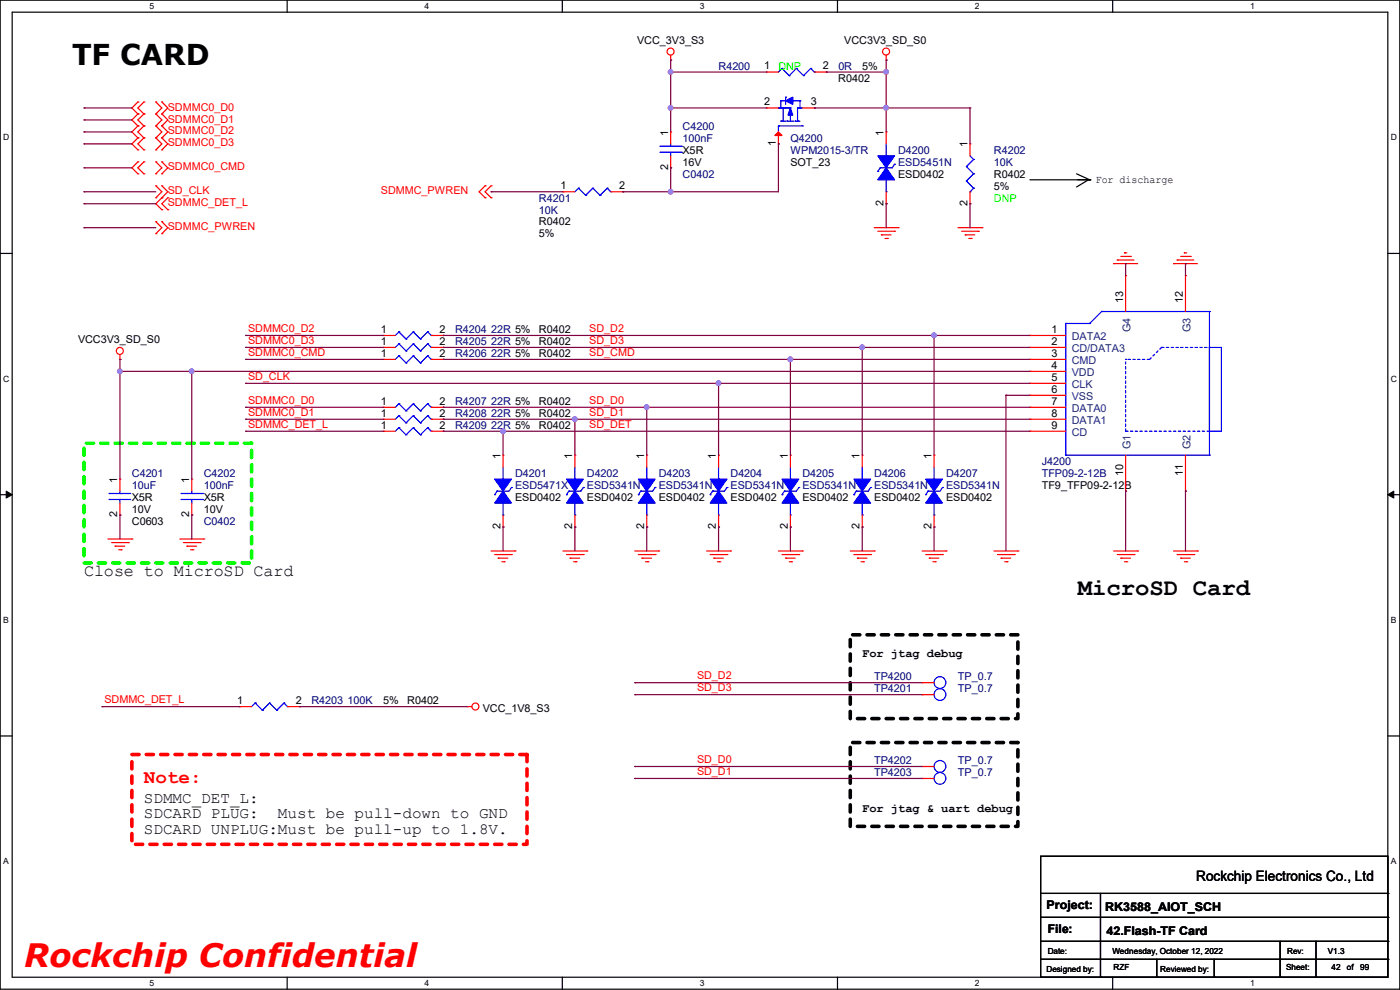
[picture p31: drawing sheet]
<svg xmlns="http://www.w3.org/2000/svg" width="297mm" height="210mm" viewBox="0 0 297 210" stroke-linecap="round" stroke-linejoin="round" font-family="sans-serif">
<defs><g id="words">
<text font-size="6.9" fill="#f00" x="5.1" y="205.1">Rockchip Confidential</text>
<text font-size="6.1" x="15.3" y="13.8">TF CARD</text>
<text font-size="5.1" x="228.6" y="126.2">MicroSD Card</text>
<text font-size="4.1" fill="#f00" x="30.5" y="166">Note:</text>
<text font-size="3.6" x="17.8" y="122.2">Close to MicroSD Card</text>
<g font-size="3.3">
<text x="30.5" y="170.3">SDMMC_DET_L:</text>
<text x="30.5" y="173.6">SDCARD PLUG:</text>
<text x="59" y="173.6">Must be pull-down to GND</text>
<text x="30.5" y="176.9">SDCARD UNPLUG:Must be pull-up to 1.8V.</text>
</g>
<text font-size="3" x="253.8" y="186.9">Rockchip Electronics Co., Ltd</text>
<g font-size="2.5">
<text x="182.9" y="139.3">For jtag debug</text>
<text x="182.9" y="172.3">For jtag &amp; uart debug</text>
<text x="222" y="192.9">Project:</text>
<text x="222.3" y="198">File:</text>
<text x="234.5" y="193.2">RK3588_AIOT_SCH</text>
<text x="234.7" y="198.2">42.Flash-TF Card</text>
</g>
<g font-size="2.3">
<text x="135.2" y="9.2">VCC_3V3_S3</text>
<text x="179.1" y="9.2">VCC3V3_SD_S0</text>
<text x="162.1" y="14.7">1</text>
<text x="174.5" y="14.7">2</text>
<text x="177.8" y="17.4">R0402</text>
<text x="182.9" y="14.8">5%</text>
<text x="162.1" y="22.4">2</text>
<text x="172" y="22.4">3</text>
<text x="141.7" y="28.7" transform="rotate(-90 141.7 28.7)">1</text>
<text x="187.5" y="28.7" transform="rotate(-90 187.5 28.7)">1</text>
<text x="144.8" y="32.6">X5R</text>
<text x="144.8" y="35.1">16V</text>
<text x="164.6" y="31" transform="rotate(-90 164.6 31)">1</text>
<text x="167.7" y="35.1">SOT_23</text>
<text x="205.2" y="31.3" transform="rotate(-90 205.2 31.3)">1</text>
<text x="118.9" y="40.1">1</text>
<text x="131.4" y="40.1">2</text>
<text x="141.7" y="36.1" transform="rotate(-90 141.7 36.1)">2</text>
<text x="190.5" y="37.7">ESD0402</text>
<text x="210.9" y="37.7">R0402</text>
<text x="210.9" y="40.2">5%</text>
<text x="232.5" y="38.7">For discharge</text>
<text x="114.3" y="47.8">R0402</text>
<text x="187.5" y="43.7" transform="rotate(-90 187.5 43.7)">2</text>
<text x="205.2" y="43.7" transform="rotate(-90 205.2 43.7)">2</text>
<text x="114.3" y="50.4">5%</text>
<text x="238.3" y="64.3" transform="rotate(-90 238.3 64.3)">13</text>
<text x="251" y="64.3" transform="rotate(-90 251 64.3)">12</text>
<text x="80.8" y="70.6">1</text>
<text x="93.3" y="70.6">2</text>
<text x="114.3" y="70.7">R0402</text>
<text x="223.1" y="70.6">1</text>
<text x="16.6" y="72.7">VCC3V3_SD_S0</text>
<text x="80.8" y="73.2">1</text>
<text x="80.8" y="75.7">1</text>
<text x="93.3" y="73.2">2</text>
<text x="93.3" y="75.7">2</text>
<text x="114.3" y="73.2">R0402</text>
<text x="114.3" y="75.8">R0402</text>
<text x="223.1" y="73.2">2</text>
<text x="223.1" y="75.7">3</text>
<text x="223.1" y="78.2">4</text>
<text x="223.1" y="80.8">5</text>
<text x="223.1" y="83.3">6</text>
<text x="80.8" y="88.4">1</text>
<text x="80.8" y="85.9">1</text>
<text x="93.3" y="88.4">2</text>
<text x="93.3" y="85.9">2</text>
<text x="114.3" y="88.5">R0402</text>
<text x="114.3" y="85.9">R0402</text>
<text x="223.1" y="85.9">7</text>
<text x="223.1" y="88.4">8</text>
<text x="80.8" y="90.9">1</text>
<text x="93.3" y="90.9">2</text>
<text x="114.3" y="91">R0402</text>
<text x="223.1" y="90.9">9</text>
<text x="106.2" y="97.3" transform="rotate(-90 106.2 97.3)">1</text>
<text x="121.4" y="97.3" transform="rotate(-90 121.4 97.3)">1</text>
<text x="136.7" y="97.3" transform="rotate(-90 136.7 97.3)">1</text>
<text x="151.9" y="97.3" transform="rotate(-90 151.9 97.3)">1</text>
<text x="167.1" y="97.3" transform="rotate(-90 167.1 97.3)">1</text>
<text x="182.4" y="97.3" transform="rotate(-90 182.4 97.3)">1</text>
<text x="197.6" y="97.3" transform="rotate(-90 197.6 97.3)">1</text>
<text x="238.3" y="100.9" transform="rotate(-90 238.3 100.9)">10</text>
<text x="251" y="100.9" transform="rotate(-90 251 100.9)">11</text>
<text x="24.9" y="102.4" transform="rotate(-90 24.9 102.4)">1</text>
<text x="28" y="106.3">X5R</text>
<text x="40.1" y="102.4" transform="rotate(-90 40.1 102.4)">1</text>
<text x="43.2" y="106.3">X5R</text>
<text x="109.3" y="106.3">ESD0402</text>
<text x="124.5" y="106.3">ESD0402</text>
<text x="139.7" y="106.3">ESD0402</text>
<text x="155" y="106.3">ESD0402</text>
<text x="170.2" y="106.3">ESD0402</text>
<text x="185.5" y="106.3">ESD0402</text>
<text x="200.7" y="106.3">ESD0402</text>
<text x="221" y="103.7">TF9_TFP09-2-12B</text>
<text x="24.9" y="109.8" transform="rotate(-90 24.9 109.8)">2</text>
<text x="28" y="111.3">C0603</text>
<text x="28" y="108.8">10V</text>
<text x="40.1" y="109.8" transform="rotate(-90 40.1 109.8)">2</text>
<text x="43.2" y="108.8">10V</text>
<text x="106.2" y="112.3" transform="rotate(-90 106.2 112.3)">2</text>
<text x="121.4" y="112.3" transform="rotate(-90 121.4 112.3)">2</text>
<text x="136.7" y="112.3" transform="rotate(-90 136.7 112.3)">2</text>
<text x="151.9" y="112.3" transform="rotate(-90 151.9 112.3)">2</text>
<text x="167.1" y="112.3" transform="rotate(-90 167.1 112.3)">2</text>
<text x="182.4" y="112.3" transform="rotate(-90 182.4 112.3)">2</text>
<text x="197.6" y="112.3" transform="rotate(-90 197.6 112.3)">2</text>
<text x="50.3" y="149.4">1</text>
<text x="62.8" y="149.4">2</text>
<text x="81.3" y="149.4">5%</text>
<text x="86.4" y="149.4">R0402</text>
<text x="102.4" y="151">VCC_1V8_S3</text>
</g>
<g font-size="2.3" fill="#000080">
<text x="152.4" y="14.8">R4200</text>
<text x="177.9" y="14.8">0R</text>
<text x="144.8" y="27.5">C4200</text>
<text x="144.8" y="30.1">100nF</text>
<text x="167.7" y="30.1">Q4200</text>
<text x="167.7" y="32.6">WPM2015-3/TR</text>
<text x="190.5" y="32.6">D4200</text>
<text x="190.5" y="35.1">ESD5451N</text>
<text x="210.9" y="32.6">R4202</text>
<text x="210.9" y="35.1">10K</text>
<text x="144.8" y="37.7">C0402</text>
<text x="114.3" y="42.8">R4201</text>
<text x="114.3" y="45.3">10K</text>
<text x="96.6" y="70.7">R4204 22R 5%</text>
<text x="96.6" y="73.2">R4205 22R 5%</text>
<text x="96.6" y="75.8">R4206 22R 5%</text>
<text x="96.6" y="88.5">R4208 22R 5%</text>
<text x="96.6" y="85.9">R4207 22R 5%</text>
<text x="96.6" y="91">R4209 22R 5%</text>
<text x="28" y="101.2">C4201</text>
<text x="43.2" y="101.2">C4202</text>
<text x="109.3" y="101.2">D4201</text>
<text x="124.5" y="101.2">D4202</text>
<text x="139.7" y="101.2">D4203</text>
<text x="155" y="101.2">D4204</text>
<text x="170.2" y="101.2">D4205</text>
<text x="185.5" y="101.2">D4206</text>
<text x="200.7" y="101.2">D4207</text>
<text x="221" y="98.6">J4200</text>
<text x="221" y="101.2">TFP09-2-12B</text>
<text x="28" y="103.7">10uF</text>
<text x="43.2" y="103.7">100nF</text>
<text x="109.3" y="103.7">ESD5471X</text>
<text x="124.5" y="103.7">ESD5341N</text>
<text x="139.7" y="103.7">ESD5341N</text>
<text x="155" y="103.7">ESD5341N</text>
<text x="170.2" y="103.7">ESD5341N</text>
<text x="185.5" y="103.7">ESD5341N</text>
<text x="200.7" y="103.7">ESD5341N</text>
<text x="43.2" y="111.3">C0402</text>
<text x="66.1" y="149.4">R4203 100K</text>
<text x="185.5" y="146.9">TP4201</text>
<text x="185.5" y="144.4">TP4200</text>
<text x="203.2" y="146.9">TP_0.7</text>
<text x="203.2" y="144.4">TP_0.7</text>
<text x="185.5" y="162.1">TP4202</text>
<text x="185.5" y="164.7">TP4203</text>
<text x="203.2" y="162.1">TP_0.7</text>
<text x="203.2" y="164.7">TP_0.7</text>
</g>
<g font-size="2.3" fill="#0f0">
<text x="165.1" y="14.8">DNP</text>
<text x="210.9" y="42.8">DNP</text>
</g>
<g font-size="2.3" fill="#f00">
<text x="35.6" y="23.5">SDMMC0_D0</text>
<text x="35.6" y="26">SDMMC0_D1</text>
<text x="35.6" y="28.5">SDMMC0_D2</text>
<text x="35.6" y="31.1">SDMMC0_D3</text>
<text x="35.6" y="36.2">SDMMC0_CMD</text>
<text x="35.6" y="41.2">SD_CLK</text>
<text x="80.8" y="41.2">SDMMC_PWREN</text>
<text x="35.6" y="43.8">SDMMC_DET_L</text>
<text x="35.6" y="48.9">SDMMC_PWREN</text>
<text x="52.6" y="70.4">SDMMC0_D2</text>
<text x="125" y="70.4">SD_D2</text>
<text x="52.6" y="75.5">SDMMC0_CMD</text>
<text x="52.6" y="73">SDMMC0_D3</text>
<text x="125" y="73">SD_D3</text>
<text x="125" y="75.5">SD_CMD</text>
<text x="52.6" y="80.6">SD_CLK</text>
<text x="52.6" y="88.2">SDMMC0_D1</text>
<text x="52.6" y="85.7">SDMMC0_D0</text>
<text x="125" y="88.2">SD_D1</text>
<text x="125" y="85.7">SD_D0</text>
<text x="52.6" y="90.8">SDMMC_DET_L</text>
<text x="125" y="90.8">SD_DET</text>
<text x="22.1" y="149.2">SDMMC_DET_L</text>
<text x="147.9" y="144.1">SD_D2</text>
<text x="147.9" y="146.6">SD_D3</text>
<text x="147.9" y="161.9">SD_D0</text>
<text x="147.9" y="164.4">SD_D1</text>
</g>
<g font-size="2.3" fill="#004080">
<text x="239.9" y="70.4" transform="rotate(-90 239.9 70.4)">G4</text>
<text x="252.6" y="70.4" transform="rotate(-90 252.6 70.4)">G3</text>
<text x="227.4" y="74.8">CD/DATA3</text>
<text x="227.4" y="77.3">CMD</text>
<text x="227.4" y="72.2">DATA2</text>
<text x="227.4" y="79.8">VDD</text>
<text x="227.4" y="82.4">CLK</text>
<text x="227.4" y="84.9">VSS</text>
<text x="227.4" y="87.5">DATA0</text>
<text x="227.4" y="90">DATA1</text>
<text x="227.4" y="92.5">CD</text>
<text x="239.9" y="95.3" transform="rotate(-90 239.9 95.3)">G1</text>
<text x="252.6" y="95.3" transform="rotate(-90 252.6 95.3)">G2</text>
</g>
<g font-size="1.8">
<text x="31.7" y="1.9">5</text>
<text x="90.1" y="1.9">4</text>
<text x="148.5" y="1.9">3</text>
<text x="206.8" y="1.9">2</text>
<text x="265.2" y="1.9">1</text>
<text x=".7" y="29.8">D</text>
<text x="295.1" y="29.8">D</text>
<text x=".7" y="80.9">C</text>
<text x="295.1" y="80.9">C</text>
<text x=".7" y="132.1">B</text>
<text x="295.1" y="132.1">B</text>
<text x=".7" y="183.3">A</text>
<text x="295.1" y="183.3">A</text>
<text x="222.3" y="202.3">Date:</text>
<text x="236" y="202.3">Wednesday, October 12, 2022</text>
<text x="273.1" y="202.3">Rev:</text>
<text x="281.7" y="202.3">V1.3</text>
<text x="31.7" y="209.2">5</text>
<text x="90.1" y="209.2">4</text>
<text x="148.5" y="209.2">3</text>
<text x="206.8" y="209.2">2</text>
<text x="222" y="206.1">Designed by:</text>
<text x="236.3" y="205.9">RZF</text>
<text x="246.2" y="206.1">Reviewed by:</text>
<text x="265.2" y="209.2">1</text>
<text x="272.8" y="205.9">Sheet:</text>
<text x="282.5" y="205.9">42</text>
<text x="285.7" y="205.9">of</text>
<text x="288.6" y="205.9">99</text>
</g>
</g></defs>
<path d="M0 0h297v209.8h-297zM2.6 2.6h291.8v204.7h-291.8z" fill="none" stroke="#000" stroke-width=".25"/>
<g fill="#fff">
<path d="M31.7 .3h1v2h-1z"/>
<path d="M31.7 207.6h1v1.9h-1z"/>
</g>
<path d="M60.9 0v2.6M60.9 207.3v2.5" fill="none" stroke="#000" stroke-width=".25"/>
<g fill="#fff">
<path d="M90.1 .3h1v2h-1z"/>
<path d="M90.1 207.6h1v1.9h-1z"/>
</g>
<path d="M119.3 0v2.6M119.3 207.3v2.5" fill="none" stroke="#000" stroke-width=".25"/>
<g fill="#fff">
<path d="M148.5 .3h.9v2h-.9z"/>
<path d="M148.5 207.6h.9v1.9h-.9z"/>
</g>
<path d="M177.7 0v2.6M177.7 207.3v2.5" fill="none" stroke="#000" stroke-width=".25"/>
<g fill="#fff">
<path d="M206.8 .3h1v2h-1z"/>
<path d="M206.8 207.6h1v1.9h-1z"/>
</g>
<path d="M236.1 0v2.6M236.1 207.3v2.5" fill="none" stroke="#000" stroke-width=".25"/>
<g fill="#fff">
<path d="M265.2 .3h1v2h-1z"/>
<path d="M265.2 207.6h1v1.9h-1z"/>
<path d="M.7 28.2h1.2v1.9h-1.2z"/>
<path d="M295.1 28.2h1.2v1.9h-1.2z"/>
<path d="M.7 79.3h1.2v2h-1.2z"/>
<path d="M295.1 79.3h1.2v2h-1.2z"/>
</g>
<path d="M0 53.8h2.6M294.4 53.8h2.6" fill="none" stroke="#000" stroke-width=".25"/>
<g fill="#fff">
<path d="M.7 130.5h1.2v2h-1.2z"/>
<path d="M295.1 130.5h1.1v2h-1.1z"/>
</g>
<path d="M0 104.9h2.6M294.4 104.9h2.6" fill="none" stroke="#000" stroke-width=".25"/>
<path d="M1.3 104.2l1.3 .7-1.3 .8zM294.4 104.9l1.3-.7v1.5z" fill="#000" stroke="#000" stroke-width=".21"/>
<g fill="#fff">
<path d="M.7 181.7h1.2v2h-1.2z"/>
<path d="M295.1 181.7h1.1v2h-1.1z"/>
</g>
<g fill="none" stroke="#000" stroke-width=".25">
<path d="M218.5 38.1h12.7M228.4 36.9l2.8 1.2M230.9 38.1h.1M230.9 38.1l-2.5 1.6M231.2 38.1h.1M0 156.1h2.6M294.4 156.1h2.6M220.8 181.7h73.6v25.6h-73.6zM220.8 189.5h73.6M220.8 194.6h73.6M220.8 199.7h73.6M233.5 189.5v17.8"/>
<path d="M271.6 199.7v7.6M279.2 199.7v7.6M294.4 189.5h.1M294.4 194.6h.1M294.4 199.7h.1M220.8 203.5h73.6M233.5 207.3h.1M245.4 207.3h.1M245.4 203.5v3.8M257.6 207.3h.1M257.6 203.5v3.8M271.6 207.3h.1"/>
<path d="M279.2 207.3h.1M294.4 203.5h.1"/>
</g>
<path d="M17.8 94h35.6v25.4h-35.6z" fill="none" stroke="#0f0" stroke-width=".76" stroke-dasharray="1.5 1.5"/>
<path d="M180.4 134.7h35.5v17.7h-35.5zM180.4 157.5h35.5v17.8h-35.5z" fill="none" stroke="#000" stroke-width=".76" stroke-dasharray="1.5 1.5"/>
<path d="M28 160.1h83.8v19h-83.8z" fill="none" stroke="#f00" stroke-width=".76" stroke-dasharray="1.5 1.5"/>
<g fill="none" stroke="#f00" stroke-width=".25">
<path d="M142.3 12.7h.1M142.3 11.7v1M162.6 15.3h.1M162.6 15.3h2.5M172.8 15.3h2.5M175.3 15.3h.1M188 12.7h.1M188 11.7v1M29.3 21.6h.1M29.3 24.2h.1M29.3 26.7h.1M29.3 34.3h.1"/>
<path d="M29.3 36.9h.1M29.3 29.3h.1M29.3 31.8h.1M29.3 21.6l-1.3 1.3 1.3 1.3M29.3 29.3l-1.3 1.2 1.3 1.3M29.3 24.2l-1.3 1.2 1.3 1.3M29.3 34.3l-1.3 1.3 1.3 1.3M29.3 26.7l-1.3 1.3 1.3 1.3M30.5 24.2h.1M30.5 21.6h.1M30.5 26.7h.1M30.5 36.9h.1"/>
<path d="M30.5 34.3h.1M30.5 29.3h.1M30.5 31.8h.1M30.5 21.6l-1.2 1.3 1.2 1.3M30.5 26.7l-1.2 1.3 1.2 1.3M30.5 24.2l-1.2 1.2 1.2 1.3M30.5 29.3l-1.2 1.2 1.2 1.3M30.5 34.3l-1.2 1.3 1.2 1.3M33.1 24.2h.1M33.1 21.6h.1M33.1 26.7h.1M33.1 36.9h.1"/>
<path d="M33.1 34.3h.1M33.1 39.4h.1M33.1 29.3h.1M33.1 31.8h.1M33.1 26.7l1.2 1.3-1.2 1.3M33.1 21.6l1.2 1.3-1.2 1.3M33.1 29.3l1.2 1.2-1.2 1.3M33.1 24.2l1.2 1.2-1.2 1.3M33.1 39.4l1.2 1.3-1.2 1.3M33.1 34.3l1.2 1.3-1.2 1.3M34.3 24.2h.1M34.3 21.6h.1"/>
<path d="M34.3 26.7h.1M34.3 36.9h.1M34.3 34.3h.1M34.3 39.4h.1M34.3 29.3h.1M34.3 31.8h.1M34.3 39.4l1.3 1.3-2.5 2.5 1.2 1.3M34.3 29.3l1.3 1.2-1.3 1.3M34.3 21.6l1.3 1.3-1.3 1.3M34.3 24.2l1.3 1.2-1.3 1.3M34.3 26.7l1.3 1.3-1.3 1.3M34.3 34.3l1.3 1.3-1.3 1.3"/>
<path d="M102.9 39.4h.1M102.9 39.4l-1.3 1.3 1.3 1.3M104.2 39.4h.1M104.2 39.4l-1.3 1.3 1.3 1.3M142.3 28h.1M142.3 35.6h.1M142.3 28v2.5M142.3 33.1v2.5M162.6 22.9h.1M162.6 22.9h2.5M165.1 30.5h.1M165.1 28v2.5"/>
<path d="M170.2 22.9h2.6M172.8 22.9h.1M188 28h.1M188 28v2.5M205.8 30.5h.1M205.8 30.5v2.6M33.1 42h.1M33.1 49.6h.1M33.1 47h.1M33.1 47l1.2 1.3-1.2 1.3M34.3 42h.1M34.3 44.5h.1"/>
<path d="M34.3 49.6h.1M34.3 47h.1M34.3 47l1.3 1.3-1.3 1.3M35.6 44.5h.1M35.6 42h.1M35.6 42l-1.3 1.2 1.3 1.3M102.9 42h.1M104.2 42h.1M119.4 40.7h.1M119.4 40.7h2.6M129.6 40.7h2.5M132.1 40.7h.1"/>
<path d="M185.5 48.3h5M186.2 49.1h3.6M187 49.8h.1M187 49.8h2M187.7 50.6h.6M188 43.2h.1M188 40.7v2.5M188.3 50.6h.1M189.8 49.1h.1M190.5 48.3h.1M203.2 48.3h5.1M204 49.1h3.6"/>
<path d="M204.8 49.8h.1M204.8 49.8h2M205.5 50.6h.5M205.8 43.2h.1M205.8 40.7v2.5M206 50.6h.1M207.6 49.1h.1M208.3 48.3h.1M236.3 55.9h.1M236.3 55.9h5M237 55.2h.1M237 55.2h3.6"/>
<path d="M237.8 54.4h2M238.5 53.6h.1M238.5 53.6h.6M238.8 58.5h.1M238.8 58.5v7.6M239.8 54.4h.1M249 55.9h.1M249 55.9h5M249.7 55.2h.1M249.7 55.2h3.6M250.5 54.4h2M251.2 53.6h.1"/>
<path d="M251.2 53.6h.6M251.5 58.5h.1M251.5 58.5v7.6M252.5 54.4h.1M25.4 76.2h.1M25.4 75.2v1M81.3 73.7h.1M81.3 76.2h.1M81.3 71.2h.1M81.3 73.7h2.6M81.3 76.2h2.6M81.3 71.2h2.6"/>
<path d="M91.5 73.7h2.5M91.5 76.2h2.5M91.5 71.2h2.5M94 73.7h.1M94 76.2h.1M94 71.2h.1M218.5 73.7h.1M218.5 76.2h.1M218.5 78.8h.1M218.5 71.2h.1M218.5 73.7h7.6M218.5 76.2h7.6"/>
<path d="M218.5 78.8h7.6M218.5 71.2h7.6M81.3 88.9h.1M81.3 91.5h.1M81.3 86.4h.1M81.3 88.9h2.6M81.3 91.5h2.6M81.3 86.4h2.6M91.5 88.9h2.5M91.5 91.5h2.5M91.5 86.4h2.5M94 88.9h.1"/>
<path d="M94 91.5h.1M94 86.4h.1M106.7 96.6h.1M106.7 96.6v2.5M122 96.6h.1M122 96.6v2.5M137.2 96.6h.1M137.2 96.6v2.5M152.4 96.6h.1M152.4 96.6v2.5M167.7 96.6h.1M167.7 96.6v2.5"/>
<path d="M182.9 96.6h.1M182.9 96.6v2.5M198.2 96.6h.1M198.2 96.6v2.5M218.5 81.3h.1M218.5 83.9h.1M218.5 86.4h.1M218.5 88.9h.1M218.5 91.5h.1M218.5 88.9h7.6M218.5 91.5h7.6M218.5 86.4h7.6"/>
<path d="M218.5 81.3h7.6M218.5 83.9h7.6M238.8 96.6v7.6M251.5 96.6v7.6M22.9 114.3h5.1M23.7 115.1h3.5M24.4 115.9h.1M24.4 115.9h2.1M25.2 116.6h.5M25.4 101.6h.1M25.4 109.3h.1M25.4 101.6v2.6"/>
<path d="M25.4 106.7v2.6M25.7 116.6h.1M27.2 115.1h.1M28 114.3h.1M38.1 114.3h5.1M38.9 115.1h3.6M39.7 115.9h.1M39.7 115.9h2M40.4 116.6h.5M40.7 101.6h.1M40.7 109.3h.1M40.7 101.6v2.6"/>
<path d="M40.7 106.7v2.6M40.9 116.6h.1M42.5 115.1h.1M43.2 114.3h.1M104.2 116.9h5.1M104.9 117.6h3.6M105.7 118.4h.1M105.7 118.4h2M106.5 119.2h.5M106.7 111.8h.1M106.7 109.3v2.5M107 119.2h.1"/>
<path d="M108.5 117.6h.1M109.3 116.9h.1M119.4 116.9h5.1M120.2 117.6h3.5M120.9 118.4h.1M120.9 118.4h2.1M121.7 119.2h.5M122 111.8h.1M122 109.3v2.5M122.2 119.2h.1M123.7 117.6h.1M124.5 116.9h.1"/>
<path d="M134.7 116.9h5M135.4 117.6h3.6M136.2 118.4h.1M136.2 118.4h2M136.9 119.2h.6M137.2 111.8h.1M137.2 109.3v2.5M137.5 119.2h.1M139 117.6h.1M139.7 116.9h.1M149.9 116.9h5.1M150.7 117.6h3.5"/>
<path d="M151.4 118.4h.1M151.4 118.4h2.1M152.2 119.2h.5M152.4 111.8h.1M152.4 109.3v2.5M152.7 119.2h.1M154.2 117.6h.1M155 116.9h.1M165.1 116.9h5.1M165.9 117.6h3.6M166.7 118.4h.1M166.7 118.4h2"/>
<path d="M167.4 119.2h.5M167.7 111.8h.1M167.7 109.3v2.5M167.9 119.2h.1M169.5 117.6h.1M170.2 116.9h.1M180.4 116.9h5.1M181.1 117.6h3.6M181.9 118.4h.1M181.9 118.4h2M182.7 119.2h.5M182.9 111.8h.1"/>
<path d="M182.9 109.3v2.5M183.2 119.2h.1M184.7 117.6h.1M185.5 116.9h.1M195.6 116.9h5.1M196.4 117.6h3.5M197.1 118.4h.1M197.1 118.4h2.1M197.9 119.2h.5M198.2 111.8h.1M198.2 109.3v2.5M198.4 119.2h.1"/>
<path d="M199.9 117.6h.1M200.7 116.9h.1M210.9 116.9h5M211.6 117.6h3.6M212.4 118.4h.1M212.4 118.4h2M213.1 119.2h.6M213.7 119.2h.1M215.2 117.6h.1M215.9 116.9h.1M236.3 116.9h5M237 117.6h3.6"/>
<path d="M237.8 118.4h.1M237.8 118.4h2M238.5 119.2h.6M238.8 104.2h.1M239.1 119.2h.1M240.6 117.6h.1M241.3 116.9h.1M249 116.9h5M249.7 117.6h3.6M250.5 118.4h.1M250.5 118.4h2M251.2 119.2h.6"/>
<path d="M251.5 104.2h.1M251.8 119.2h.1M253.3 117.6h.1M254 116.9h.1M50.8 149.9h.1M50.8 149.9h2.6M61 149.9h2.5M63.5 149.9h.1M99.1 149.9h.1M99.1 149.9h1M195.6 147.4h.1M195.6 144.8h.1"/>
<path d="M195.6 147.4h2.6M195.6 144.8h2.6M195.6 162.6h.1M195.6 165.1h.1M195.6 162.6h2.6M195.6 165.1h2.6"/>
<circle cx="142.3" cy="10.9" r=".74"/>
<circle cx="188" cy="10.9" r=".74"/>
<circle cx="25.4" cy="74.4" r=".74"/>
<circle cx="100.9" cy="149.9" r=".74"/>
</g>
<g fill="none" stroke="#00f" stroke-width=".25">
<path d="M165.9 14.5h.1M165.9 14.5l-.8 .8M165.9 14.5l1.5 1.5M167.4 16h.1M169 14.5h.1M169 14.5l-1.6 1.5M169 14.5l1.5 1.5M170.5 16h.1M172 14.5h.1M172 14.5l-1.5 1.5M172 14.5l.8 .8M172.8 15.3h.1"/>
<path d="M122.7 39.9h.1M122.7 39.9l-.7 .8M122.7 39.9l1.5 1.5M125.8 39.9h.1M125.8 39.9l-1.6 1.5M125.8 39.9l1.5 1.5M128.8 39.9h.1M128.8 39.9l-1.5 1.5M128.8 39.9l.8 .8M140 32.3h4.6M140 31h4.6M142.3 31h.1"/>
<path d="M142.3 32.3h.1M142.3 30.5v.5M142.3 32.3v.8M144.6 32.3h.1M144.6 31h.1M165.1 22.9h.1M165.1 26.7h.1M165.1 22.9h2.6M165.1 26.7v1.3M165.1 26.7h5.1M165.7 25.7h.1M165.7 21.4h.1"/>
<path d="M165.7 22.9h.1M165.7 25.7h1M165.7 21.4h1M165.7 21.4v1.5M166.2 22.9h.1M166.2 22.9v2.8M166.7 20.6h.1M166.7 20.6v1.5M166.9 25.7h.1M166.9 25.7h1.5M167.7 22.9h.1M167.7 24.2h.1"/>
<path d="M167.7 22.9v1M167.7 24.2v1.5M168.2 21.4h.1M168.2 21.4h1.5M168.7 25.7h.1M168.7 25.7h1M169.2 25.7h.1M169.2 22.9h.1M169.2 22.9h1M169.2 22.9v2.8M169.7 22.9h.1M169.7 21.4h.1"/>
<path d="M169.7 21.4v1.5M170.2 26.7h.1M186.2 36.4h.1M186.7 35.6h.1M186.7 35.6l-.5 .8M188 33.1h.1M188 30.5v2.6M188 38.1v2.6M189.8 34.8h.1M189.8 34.8l-.5 .8h-2.6M205 35.3h.1M205 38.4h.1"/>
<path d="M205 35.3l1.5 1.6M205 38.4l1.5 1.5M205.8 33.1l.7 .7M206.5 33.8h.1M206.5 36.9h.1M206.5 39.9h.1M206.5 33.8l-1.5 1.5M206.5 36.9l-1.5 1.5M206.5 39.9l-.7 .8M124.2 41.4h.1M127.3 41.4h.1M129.6 40.7h.1"/>
<path d="M188 40.7h.1M205.8 40.7h.1M84.6 72.9h.1M84.6 75.5h.1M84.6 70.4h.1M84.6 72.9l-.7 .8M84.6 72.9l1.5 1.6M84.6 75.5l-.7 .7M84.6 75.5l1.5 1.5M84.6 70.4l-.7 .8M84.6 70.4l1.5 1.5M86.1 74.5h.1"/>
<path d="M86.1 77h.1M86.1 71.9h.1M87.7 72.9h.1M87.7 75.5h.1M87.7 70.4h.1M87.7 72.9l-1.6 1.6M87.7 72.9l1.5 1.6M87.7 75.5l-1.6 1.5M87.7 75.5l1.5 1.5M87.7 70.4l-1.6 1.5M87.7 70.4l1.5 1.5M89.2 74.5h.1"/>
<path d="M89.2 77h.1M89.2 71.9h.1M90.7 72.9h.1M90.7 75.5h.1M90.7 70.4h.1M90.7 72.9l-1.5 1.6M90.7 72.9l.8 .8M90.7 75.5l-1.5 1.5M90.7 75.5l.8 .7M90.7 70.4l-1.5 1.5M90.7 70.4l.8 .8M91.5 73.7h.1"/>
<path d="M91.5 76.2h.1M91.5 71.2h.1M226.1 68.6h.1M226.1 68.6v28M226.1 68.6h5.1M231.2 68.6h.1M233.7 66.1h.1M233.7 66.1h22.9M233.7 66.1l-2.5 2.5M256.6 73.7h2.5v17.8h-2.5zM256.6 66.1h.1M256.6 66.1v30.5"/>
<path d="M84.6 88.2h.1M84.6 90.7h.1M84.6 85.6h.1M84.6 88.2l-.7 .7M84.6 88.2l1.5 1.5M84.6 90.7l-.7 .8M84.6 90.7l1.5 1.5M84.6 85.6l-.7 .8M84.6 85.6l1.5 1.6M86.1 89.7h.1M86.1 92.2h.1M86.1 87.2h.1"/>
<path d="M87.7 88.2h.1M87.7 90.7h.1M87.7 85.6h.1M87.7 88.2l-1.6 1.5M87.7 88.2l1.5 1.5M87.7 90.7l-1.6 1.5M87.7 90.7l1.5 1.5M87.7 85.6l-1.6 1.6M87.7 85.6l1.5 1.6M89.2 89.7h.1M89.2 92.2h.1M89.2 87.2h.1"/>
<path d="M90.7 88.2h.1M90.7 90.7h.1M90.7 85.6h.1M90.7 88.2l-1.5 1.5M90.7 88.2l.8 .7M90.7 90.7l-1.5 1.5M90.7 90.7l.8 .8M90.7 85.6l-1.5 1.6M90.7 85.6l.8 .8M91.5 88.9h.1M91.5 91.5h.1M91.5 86.4h.1"/>
<path d="M106.7 99.1v2.5M122 99.1v2.5M137.2 99.1v2.5M152.4 99.1v2.5M167.7 99.1v2.5M182.9 99.1v2.5M198.2 99.1v2.5M226.1 96.6h.1M226.1 96.6h30.5M256.6 96.6h.1M23.2 106h.1M23.2 104.7h.1"/>
<path d="M23.2 106h4.5M23.2 104.7h4.5M25.4 104.7h.1M25.4 106h.1M25.4 104.2v.5M25.4 106v.7M38.4 106h4.6M38.4 104.7h4.6M40.7 104.7h.1M40.7 106h.1M40.7 104.2v.5M40.7 106v.7"/>
<path d="M43 106h.1M43 104.7h.1M104.9 104.9h.1M105.5 104.2h.1M105.5 104.2l-.6 .7M106.7 101.6h.1M106.7 109.3h.1M106.7 106.7v2.6M108.5 103.4h.1M108.5 103.4l-.5 .8h-2.5M120.2 104.9h.1M120.7 104.2h.1"/>
<path d="M120.7 104.2l-.5 .7M122 101.6h.1M122 109.3h.1M122 106.7v2.6M123.7 103.4h.1M123.7 103.4l-.5 .8h-2.5M135.4 104.9h.1M135.9 104.2h.1M135.9 104.2l-.5 .7M137.2 101.6h.1M137.2 109.3h.1M137.2 106.7v2.6"/>
<path d="M139 103.4h.1M139 103.4l-.5 .8h-2.6M150.7 104.9h.1M151.2 104.2h.1M151.2 104.2l-.5 .7M152.4 101.6h.1M152.4 109.3h.1M152.4 106.7v2.6M154.2 103.4h.1M154.2 103.4l-.5 .8h-2.5M165.9 104.9h.1M166.4 104.2h.1"/>
<path d="M166.4 104.2l-.5 .7M167.7 101.6h.1M167.7 109.3h.1M167.7 106.7v2.6M169.5 103.4h.1M169.5 103.4l-.5 .8h-2.6M181.1 104.9h.1M181.7 104.2h.1M181.7 104.2l-.6 .7M182.9 101.6h.1M182.9 109.3h.1M182.9 106.7v2.6"/>
<path d="M184.7 103.4h.1M184.7 103.4l-.5 .8h-2.5M196.4 104.9h.1M196.9 104.2h.1M196.9 104.2l-.5 .7M198.2 101.6h.1M198.2 109.3h.1M198.2 106.7v2.6M199.9 103.4h.1M199.9 103.4l-.5 .8h-2.5M54.1 149.1h.1M54.1 149.1l-.7 .8"/>
<path d="M54.1 149.1l1.6 1.6M55.7 150.7h.1M57.2 149.1h.1M57.2 149.1l-1.5 1.6M57.2 149.1l1.5 1.6M58.7 150.7h.1M60.2 149.1h.1M60.2 149.1l-1.5 1.6M60.2 149.1l.8 .8M61 149.9h.1"/>
<circle cx="199.4" cy="147.3" r="1.25"/>
<circle cx="199.4" cy="144.8" r="1.25"/>
<circle cx="199.4" cy="162.6" r="1.25"/>
<circle cx="199.4" cy="165.1" r="1.25"/>
</g>
<g fill="#00f" stroke="#00f" stroke-width=".25">
<path d="M167.7 22.9l.5 1.5h-1z"/>
<path d="M166.7 21.4l1.5-.8v1.5z"/>
<path d="M165.9 101.6h3.6l-1.8 2.6z" fill-rule="evenodd"/>
<path d="M167.7 104.2l1.8 2.5h-3.6z" fill-rule="evenodd"/>
<path d="M135.4 101.6h3.6l-1.8 2.6z" fill-rule="evenodd"/>
<path d="M137.2 104.2l1.8 2.5h-3.6z" fill-rule="evenodd"/>
<path d="M104.9 101.6h3.6l-1.8 2.6z" fill-rule="evenodd"/>
<path d="M106.7 104.2l1.8 2.5h-3.6z" fill-rule="evenodd"/>
<path d="M181.1 101.6h3.6l-1.8 2.6z" fill-rule="evenodd"/>
<path d="M182.9 104.2l1.8 2.5h-3.6z" fill-rule="evenodd"/>
<path d="M196.4 101.6h3.5l-1.7 2.6z" fill-rule="evenodd"/>
<path d="M198.2 104.2l1.7 2.5h-3.5z" fill-rule="evenodd"/>
<path d="M186.2 33.1h3.6l-1.8 2.5z" fill-rule="evenodd"/>
<path d="M188 35.6l1.8 2.5h-3.6z" fill-rule="evenodd"/>
<path d="M120.2 101.6h3.5l-1.7 2.6z" fill-rule="evenodd"/>
<path d="M122 104.2l1.7 2.5h-3.5z" fill-rule="evenodd"/>
<path d="M150.7 101.6h3.5l-1.8 2.6z" fill-rule="evenodd"/>
<path d="M152.4 104.2l1.8 2.5h-3.5z" fill-rule="evenodd"/>
</g>
<path d="M165.1 28l.8 .7h-1.5z" fill="#f00" stroke="#f00" stroke-width=".25"/>
<path d="M238.8 76.2h.1M243.9 76.2l2.5-2.5M243.9 76.2h-5.1M246.4 73.7h.1M246.4 73.7h10.2M256.6 73.7h.1M238.8 91.5h.1M238.8 91.5v-15.3M256.6 91.5h-17.8" fill="none" stroke="#00f" stroke-width=".25" stroke-dasharray=".5 .5"/>
<g fill="none" stroke="#800040" stroke-width=".25">
<path d="M142.3 15.3h.1M142.3 12.7h.1M142.3 15.3h20.3M142.3 12.7v15.3M175.3 15.3h.1M175.3 15.3h12.7M188 15.3h.1M188 12.7h.1M188 12.7v15.3M17.8 22.9h.1M17.8 25.4h.1M17.8 35.6h.1"/>
<path d="M17.8 28h.1M17.8 30.5h.1M17.8 22.9h10.2M17.8 25.4h10.2M17.8 35.6h10.2M17.8 28h10.2M17.8 30.5h10.2M142.3 22.9h.1M142.3 35.6h.1M142.3 22.9h20.3M142.3 35.6v5.1M165.1 30.5h.1"/>
<path d="M165.1 30.5v10.2h-33M172.8 22.9h.1M172.8 22.9h33M188 22.9h.1M205.8 22.9h.1M205.8 22.9v7.6M17.8 40.7h.1M17.8 43.2h.1M17.8 48.3h.1M17.8 40.7h15.3M17.8 43.2h15.3M17.8 48.3h15.3"/>
<path d="M104.2 40.7h.1M104.2 40.7h15.2M132.1 40.7h.1M142.3 40.7h.1M188 43.2h.1M188 43.2v5.1M205.8 43.2h.1M205.8 43.2v5.1M238.8 55.9h.1M238.8 55.9v2.6M251.5 55.9h.1M251.5 55.9v2.6"/>
<path d="M25.4 78.8h.1M25.4 76.2h.1M25.4 78.8h193.1M25.4 76.2v25.4M40.7 78.8h.1M40.7 78.8v22.8M52.1 76.2h.1M52.1 71.2h.1M52.1 73.7h.1M52.1 76.2h29.2M52.1 73.7h29.2M52.1 71.2h29.2"/>
<path d="M94 73.7h.1M94 76.2h.1M94 71.2h.1M94 76.2h124.5M94 73.7h124.5M94 71.2h124.5M167.7 76.2h.1M167.7 76.2v20.4M182.9 73.7h.1M182.9 73.7v22.9M198.2 71.2h.1M198.2 71.2v25.4"/>
<path d="M52.1 81.3h.1M52.1 88.9h.1M52.1 91.5h.1M52.1 86.4h.1M52.1 81.3h166.4M52.1 88.9h29.2M52.1 91.5h29.2M52.1 86.4h29.2M94 91.5h.1M94 86.4h.1M94 88.9h.1M94 88.9h124.5"/>
<path d="M94 91.5h124.5M94 86.4h124.5M106.7 91.5h.1M106.7 91.5v5.1M122 88.9h.1M122 88.9v7.7M137.2 86.4h.1M137.2 86.4v10.2M152.4 81.3h.1M152.4 81.3v15.3M213.4 83.9h.1M213.4 83.9h5.1"/>
<path d="M213.4 83.9v33M25.4 109.3h.1M25.4 109.3v5M40.7 109.3h.1M40.7 109.3v5M106.7 111.8h.1M106.7 111.8v5.1M122 111.8h.1M122 111.8v5.1M137.2 111.8h.1M137.2 111.8v5.1M152.4 111.8h.1"/>
<path d="M152.4 111.8v5.1M167.7 111.8h.1M167.7 111.8v5.1M182.9 111.8h.1M182.9 111.8v5.1M198.2 111.8h.1M198.2 111.8v5.1M238.8 104.2h.1M238.8 104.2v12.7M251.5 104.2h.1M251.5 104.2v12.7M21.6 149.9h.1"/>
<path d="M21.6 149.9h29.2M63.5 149.9h.1M63.5 149.9h35.6M134.7 144.8h.1M134.7 147.4h.1M134.7 144.8h60.9M134.7 147.4h60.9M134.7 162.6h.1M134.7 165.1h.1M134.7 162.6h60.9M134.7 165.1h60.9"/>
</g>
<g fill="#f0f" stroke="#f0f" stroke-width=".25">
<circle cx="40.7" cy="78.8" r=".49"/>
<circle cx="25.4" cy="78.8" r=".49"/>
<circle cx="152.4" cy="81.3" r=".49"/>
<circle cx="182.9" cy="73.7" r=".49"/>
<circle cx="167.7" cy="76.2" r=".49"/>
<circle cx="121.9" cy="88.9" r=".49"/>
<circle cx="137.2" cy="86.4" r=".49"/>
<circle cx="106.7" cy="91.5" r=".49"/>
<circle cx="198.1" cy="71.1" r=".49"/>
<circle cx="142.3" cy="15.3" r=".49"/>
<circle cx="188" cy="15.3" r=".49"/>
<circle cx="142.3" cy="40.7" r=".49"/>
<circle cx="142.3" cy="22.9" r=".49"/>
<circle cx="188" cy="22.9" r=".49"/>
</g>
<use href="#words"/>
</svg>
